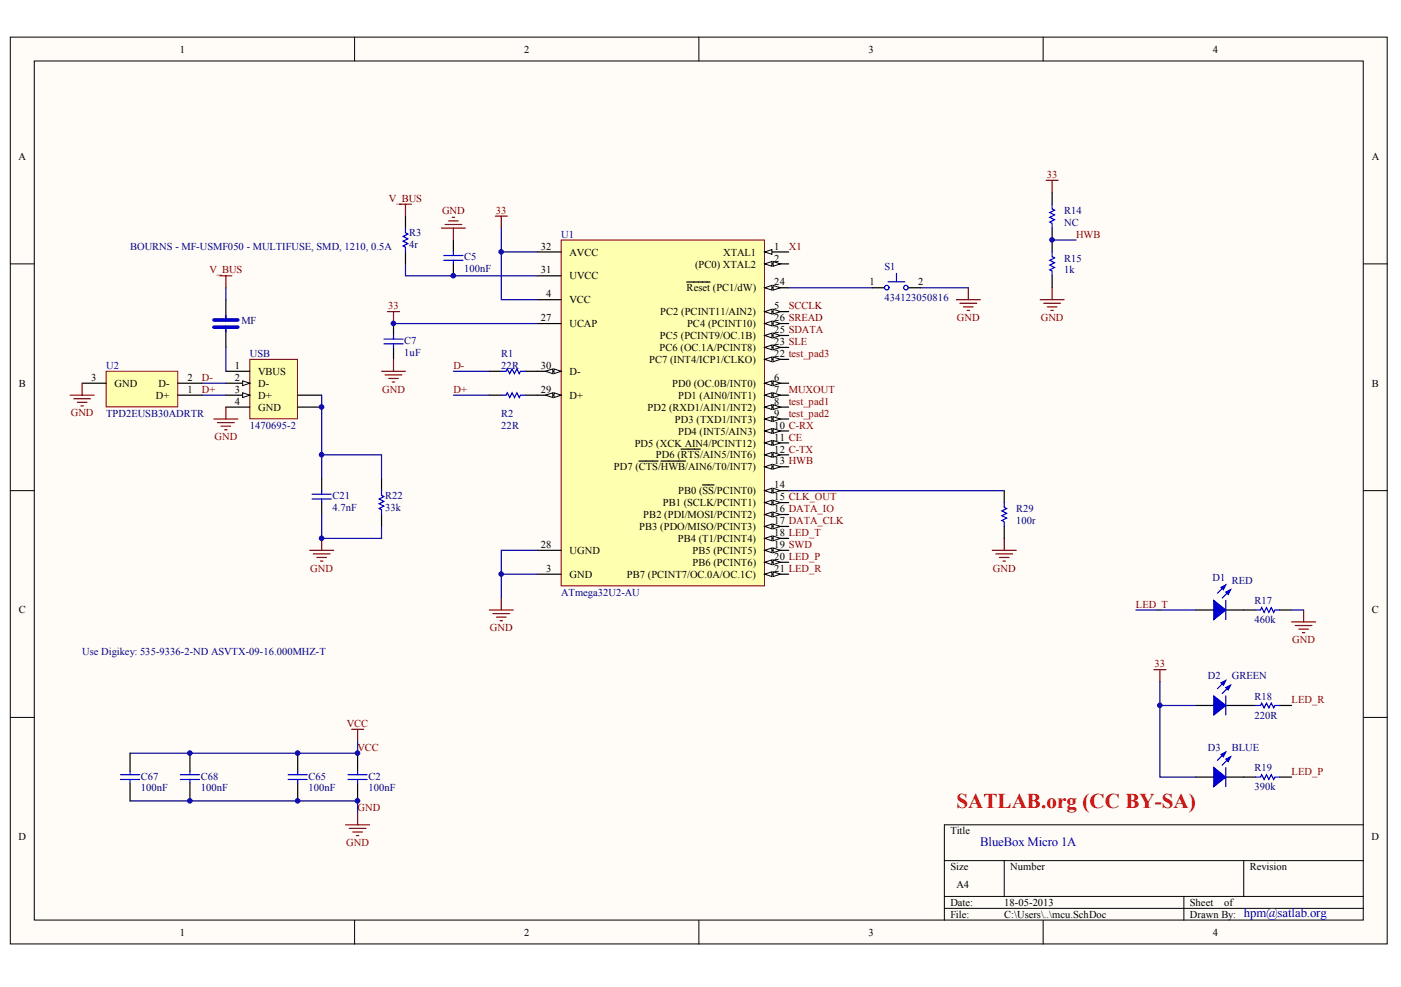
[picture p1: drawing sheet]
<svg xmlns="http://www.w3.org/2000/svg" width="287mm" height="202mm" viewBox="0 0 287 202" stroke-linecap="round" stroke-linejoin="round" font-family="sans-serif">
<defs><g id="words">
<text font-size="4.3" fill="#f00" x="195.8" y="165.4">SATLAB.org (CC BY-SA)</text>
<g font-size="2.6" fill="#0000bf">
<text x="200.7" y="173.2">BlueBox Micro 1A</text>
<text x="254.6" y="187.9">hpm@satlab.org</text>
</g>
<g font-size="2.2">
<text x="36.8" y="10.8">1</text>
<text x="107.3" y="10.8">2</text>
<text x="177.8" y="10.8">3</text>
<text x="248.3" y="10.8">4</text>
<text x="3.8" y="32.7">A</text>
<text x="280.8" y="32.7">A</text>
<text x="110.7" y="51.1">32</text>
<text x="116.6" y="52.3">AVCC</text>
<text x="148" y="52.3">XTAL1</text>
<text x="158.5" y="51.1">1</text>
<text x="158.5" y="53.6">2</text>
<text x="110.7" y="56">31</text>
<text x="116.6" y="57.2">UVCC</text>
<text x="140.6" y="59.7">Reset (PC1/dW)</text>
<text x="142.3" y="54.8">(PC0) XTAL2</text>
<text x="158.5" y="58.5">24</text>
<text x="178" y="58.5">1</text>
<text x="187.9" y="58.5">2</text>
<text x="110.7" y="65.8">27</text>
<text x="111.8" y="60.9">4</text>
<text x="116.6" y="62.1">VCC</text>
<text x="135.2" y="64.6">PC2 (PCINT11/AIN2)</text>
<text x="158.5" y="63.3">5</text>
<text x="158.5" y="65.8">26 SREAD</text>
<text x="116.6" y="67">UCAP</text>
<text x="135" y="71.9">PC6 (OC.1A/PCINT8)</text>
<text x="135.1" y="69.5">PC5 (PCINT9/OC.1B)</text>
<text x="140.6" y="67">PC4 (PCINT10)</text>
<text x="158.5" y="68.2">25 SDATA</text>
<text x="158.5" y="70.7">23 SLE</text>
<text x="48.1" y="75.6">1</text>
<text x="52.9" y="76.8">VBUS</text>
<text x="110.7" y="75.6">30</text>
<text x="116.6" y="76.8">D-</text>
<text x="132.9" y="74.3">PC7 (INT4/ICP1/CLKO)</text>
<text x="158.5" y="73.1">22 test_pad3</text>
<text x="3.9" y="79.2">B</text>
<text x="18.7" y="78">3</text>
<text x="23.4" y="79.2">GND</text>
<text x="31.9" y="81.7">D+</text>
<text x="32.4" y="79.2">D-</text>
<text x="38.4" y="80.5">1</text>
<text x="38.4" y="78">2</text>
<text x="48.1" y="78">2</text>
<text x="48.1" y="80.5">3</text>
<text x="48.1" y="82.9">4</text>
<text x="52.9" y="79.2">D-</text>
<text x="52.9" y="81.7">D+</text>
<text x="110.7" y="80.5">29</text>
<text x="116.6" y="81.7">D+</text>
<text x="137.6" y="79.2">PD0 (OC.0B/INT0)</text>
<text x="138.8" y="81.7">PD1 (AIN0/INT1)</text>
<text x="158.5" y="80.5">7</text>
<text x="158.5" y="82.9">8</text>
<text x="158.5" y="78">6</text>
<text x="280.9" y="79.2">B</text>
<text x="52.9" y="84.1">GND</text>
<text x="132.6" y="84.1">PD2 (RXD1/AIN1/INT2)</text>
<text x="138.2" y="86.6">PD3 (TXD1/INT3)</text>
<text x="138.8" y="89">PD4 (INT5/AIN3)</text>
<text x="158.5" y="87.8">10 C-RX</text>
<text x="158.5" y="85.3">9</text>
<text x="129.9" y="91.5">PD5 (XCK AIN4/PCINT12)</text>
<text x="134.3" y="93.9">PD6 (RTS/AIN5/INT6)</text>
<text x="158.5" y="90.2">11 CE</text>
<text x="158.5" y="92.7">12 C-TX</text>
<text x="158.5" y="95.1">13 HWB</text>
<text x="125.7" y="96.3">PD7 (CTS/HWB/AIN6/T0/INT7)</text>
<text x="138.8" y="101.2">PB0 (SS/PCINT0)</text>
<text x="158.5" y="100">14</text>
<text x="131.7" y="106.1">PB2 (PDI/MOSI/PCINT2)</text>
<text x="135.7" y="103.7">PB1 (SCLK/PCINT1)</text>
<text x="158.5" y="102.5">15 CLK_OUT</text>
<text x="158.5" y="104.9">16 DATA_IO</text>
<text x="158.5" y="107.3">17 DATA_CLK</text>
<text x="110.7" y="112.2">28</text>
<text x="116.6" y="113.5">UGND</text>
<text x="130.9" y="108.6">PB3 (PDO/MISO/PCINT3)</text>
<text x="138.8" y="111">PB4 (T1/PCINT4)</text>
<text x="141.7" y="113.5">PB5 (PCINT5)</text>
<text x="158.5" y="109.8">18 LED_T</text>
<text x="158.5" y="112.2">19 SWD</text>
<text x="111.8" y="117.1">3</text>
<text x="116.6" y="118.3">GND</text>
<text x="128.3" y="118.3">PB7 (PCINT7/OC.0A/OC.1C)</text>
<text x="141.7" y="115.9">PB6 (PCINT6)</text>
<text x="158.5" y="117.1">21 LED_R</text>
<text x="158.5" y="114.7">20 LED_P</text>
<text x="3.9" y="125.6">C</text>
<text x="280.9" y="125.6">C</text>
<text x="3.8" y="172.1">D</text>
<text x="194.6" y="170.8">Title</text>
<text x="280.8" y="172.1">D</text>
<text x="194.6" y="178.2">Size</text>
<text x="206.8" y="178.2">Number</text>
<text x="255.8" y="178.2">Revision</text>
<text x="194.6" y="185.5">Date:</text>
<text x="195.8" y="181.8">A4</text>
<text x="205.6" y="185.5">18-05-2013</text>
<text x="243.6" y="185.5">Sheet</text>
<text x="250.6" y="185.5">of</text>
<text x="36.8" y="191.6">1</text>
<text x="107.3" y="191.6">2</text>
<text x="177.8" y="191.6">3</text>
<text x="194.6" y="188">File:</text>
<text x="205.6" y="188">C:\Users\..\mcu.SchDoc</text>
<text x="243.6" y="188">Drawn By:</text>
<text x="248.3" y="191.6">4</text>
</g>
<g font-size="2.2" fill="#800000">
<text x="79.6" y="41.3">V_BUS</text>
<text x="214.3" y="36.5">33</text>
<text x="90.5" y="43.8">GND</text>
<text x="101.5" y="43.8">33</text>
<text x="161.5" y="51.1">X1</text>
<text x="220.3" y="48.7">HWB</text>
<text x="42.9" y="56">V_BUS</text>
<text x="79.5" y="63.3">33</text>
<text x="161.5" y="63.3">SCCLK</text>
<text x="195.9" y="65.7">GND</text>
<text x="213.1" y="65.7">GND</text>
<text x="92.8" y="75.6">D-</text>
<text x="41.3" y="80.5">D+</text>
<text x="41.3" y="78">D-</text>
<text x="78.2" y="80.4">GND</text>
<text x="92.8" y="80.5">D+</text>
<text x="161.5" y="80.5">MUXOUT</text>
<text x="161.5" y="82.9">test_pad1</text>
<text x="14.5" y="85.3">GND</text>
<text x="161.5" y="85.3">test_pad2</text>
<text x="43.9" y="90.2">GND</text>
<text x="63.5" y="117.1">GND</text>
<text x="203.3" y="117.1">GND</text>
<text x="232.6" y="124.5">LED_T</text>
<text x="100.3" y="129.3">GND</text>
<text x="264.5" y="131.7">GND</text>
<text x="236.4" y="136.7">33</text>
<text x="71" y="148.9">VCC</text>
<text x="264.4" y="144">LED_R</text>
<text x="73.2" y="153.8">VCC</text>
<text x="264.4" y="158.7">LED_P</text>
<text x="73.2" y="166">GND</text>
<text x="70.9" y="173.3">GND</text>
</g>
<g font-size="2.2" fill="#000080">
<text x="217.8" y="46.2">NC</text>
<text x="217.8" y="43.8">R14</text>
<text x="26.6" y="51.1">BOURNS - MF-USMF050 - MULTIFUSE, SMD, 1210, 0.5A</text>
<text x="83.7" y="50.9">4r</text>
<text x="83.7" y="48.4">R3</text>
<text x="95" y="53.3">C5</text>
<text x="114.9" y="48.7">U1</text>
<text x="217.8" y="53.6">R15</text>
<text x="95" y="55.8">100nF</text>
<text x="181.1" y="55.3">S1</text>
<text x="217.8" y="56">1k</text>
<text x="181.1" y="61.6">434123050816</text>
<text x="49.4" y="66.3">MF</text>
<text x="82.8" y="70.4">C7</text>
<text x="21.7" y="75.6">U2</text>
<text x="51.1" y="73.1">USB</text>
<text x="82.8" y="72.9">1uF</text>
<text x="102.6" y="75.6">22R</text>
<text x="102.6" y="73.1">R1</text>
<text x="21.7" y="85.3">TPD2EUSB30ADRTR</text>
<text x="51.1" y="87.8">1470695-2</text>
<text x="102.6" y="87.8">22R</text>
<text x="102.6" y="85.3">R2</text>
<text x="68.1" y="104.7">4.7nF</text>
<text x="68.1" y="102.2">C21</text>
<text x="78.8" y="104.7">33k</text>
<text x="78.8" y="102.2">R22</text>
<text x="208" y="107.3">100r</text>
<text x="208" y="104.9">R29</text>
<text x="248.2" y="119.1">D1 RED</text>
<text x="114.9" y="122">ATmega32U2-AU</text>
<text x="256.8" y="123.7">R17</text>
<text x="256.8" y="127.6">460k</text>
<text x="16.8" y="134.2">Use Digikey: 535-9336-2-ND ASVTX-09-16.000MHZ-T</text>
<text x="247.3" y="139.1">D2</text>
<text x="252.2" y="139.1">GREEN</text>
<text x="256.8" y="143.3">R18</text>
<text x="256.8" y="147.2">220R</text>
<text x="247.3" y="153.8">D3</text>
<text x="252.2" y="153.8">BLUE</text>
<text x="28.8" y="159.7">C67</text>
<text x="41.1" y="159.7">C68</text>
<text x="63.2" y="159.7">C65</text>
<text x="75.4" y="159.7">C2</text>
<text x="256.8" y="161.9">390k</text>
<text x="256.8" y="157.9">R19</text>
<text x="28.8" y="162.1">100nF</text>
<text x="41.1" y="162.1">100nF</text>
<text x="63.2" y="162.1">100nF</text>
<text x="75.4" y="162.1">100nF</text>
</g>
</g></defs>
<g fill="#fffcf8" stroke="#000" stroke-width=".2">
<path d="M2.1 7.6h281.9v185.7h-281.9z"/>
<path d="M7 12.5h272.1v175.9h-272.1z"/>
</g>
<g fill="none" stroke="#000" stroke-width=".2">
<path d="M72.6 7.6v4.9M143.1 7.6v4.9M213.6 7.6v4.9M2.1 54h4.9M279.1 54h4.9M2.1 100.5h4.9M279.1 100.5h4.9M2.1 146.9h4.9M279.1 146.9h4.9M193.3 176.3h85.8M205.6 176.3v7.3M254.6 176.3v7.3"/>
<path d="M279.1 168.9h-85.8v19.6M72.6 188.5v4.9M143.1 188.5v4.9M193.3 183.6h85.8M193.3 186h85.8M213.6 188.5v4.9M242.4 183.6v4.9"/>
</g>
<path d="M215.4 49.2h4.9M92.8 76h7.4M92.8 80.9h7.4M73.2 151.8v2.5h-46.6M26.6 164h46.6v2.5" fill="none" stroke="#000080" stroke-width=".25"/>
<path d="M215.4 58.9v2.5M212.9 61.4h4.9M213.7 62.1h3.4M214.4 62.8h2M215.1 63.6h.5M72 149.4h2.4M73.2 149.4v2.4M70.8 168.9h4.9M71.5 169.7h3.4M72.2 170.4h2M73 171.1h.4M73.2 166.5v2.4" fill="none" stroke="#800000" stroke-width=".25"/>
<g fill="none" stroke="#000" stroke-width=".25">
<path d="M244.8 124.9h3.7M250.9 124.9h3.7M26.6 154.3v3.6M38.9 154.3v3.6M60.9 154.3v3.6M73.2 154.3v3.6M244.8 144.5h3.7M244.8 159.2h3.7M250.9 144.5h3.7M250.9 159.2h3.7M26.6 160.4v3.6M38.9 160.4v3.6"/>
<path d="M60.9 160.4v3.6M73.2 160.4v3.6"/>
</g>
<g fill="none" stroke="#00f" stroke-width=".25">
<path d="M250.9 119.8l-1.7 1.7M250.9 123v3.9M250.9 139.4l-1.7 1.7M251.9 120.8l-1.7 1.7M24.7 158.7h3.9M24.7 159.6h3.9M26.6 157.9v.8M26.6 159.6v.8M36.9 158.7h3.9M36.9 159.6h3.9M38.9 157.9v.8M38.9 159.6v.8"/>
<path d="M59 158.7h3.9M59 159.6h3.9M60.9 157.9v.8M60.9 159.6v.8M71.2 158.7h4M71.2 159.6h4M73.2 157.9v.8M73.2 159.6v.8M250.9 142.5v3.9M250.9 157.2v3.9M250.9 154l-1.7 1.7M251.9 140.3l-1.7 1.7"/>
<path d="M251.9 155l-1.7 1.7"/>
</g>
<g fill="#00f" stroke="#00f" stroke-width=".25">
<path d="M248.5 123l2.4 1.9-2.4 2z"/>
<path d="M250.9 121.3l1-.5-.5 1z"/>
<path d="M250 120.3l.9-.5-.5 1z"/>
<path d="M248.5 142.5l2.4 2-2.4 1.9z"/>
<path d="M250.9 140.8l1-.5-.5 1z"/>
<path d="M250 139.8l.9-.4-.5 .9z"/>
<path d="M248.5 157.2l2.4 2-2.4 1.9z"/>
<path d="M250.9 155.5l1-.5-.5 1z"/>
<path d="M250 154.5l.9-.5-.5 1z"/>
</g>
<path d="M114.9 49.2h41.6v70.8h-41.6z" fill="#ffffb0" stroke="#800000" stroke-width=".2"/>
<path d="M110 56.5h4.9M156.6 51.6h4.9M110 61.4h4.9M110 112.7h4.9" fill="none" stroke="#000" stroke-width=".25"/>
<path d="M156.6 51.6l1.4-.5v1z" fill="#fffcf8" stroke="#000" stroke-width=".2"/>
<path d="M156.6 54h4.9" fill="none" stroke="#000" stroke-width=".25"/>
<g fill="#fffcf8" stroke="#000" stroke-width=".2">
<path d="M156.6 54l1.4-.4v.9z"/>
<path d="M158.3 53.6l1.4 .4-1.4 .5z"/>
</g>
<path d="M110 51.6h4.9M156.6 100.5h4.9" fill="none" stroke="#000" stroke-width=".25"/>
<g fill="#fffcf8" stroke="#000" stroke-width=".2">
<path d="M156.6 100.5l1.4-.5v1z"/>
<path d="M158.3 100l1.4 .5-1.4 .5z"/>
</g>
<path d="M143.8 99.3h2.4M110 117.6h4.9M156.6 102.9h4.9" fill="none" stroke="#000" stroke-width=".25"/>
<g fill="#fffcf8" stroke="#000" stroke-width=".2">
<path d="M156.6 102.9l1.4-.5v1z"/>
<path d="M158.3 102.4l1.4 .5-1.4 .5z"/>
</g>
<path d="M156.6 105.4h4.9" fill="none" stroke="#000" stroke-width=".25"/>
<g fill="#fffcf8" stroke="#000" stroke-width=".2">
<path d="M156.6 105.4l1.4-.5v1z"/>
<path d="M158.3 104.9l1.4 .5-1.4 .5z"/>
</g>
<path d="M156.6 107.8h4.9" fill="none" stroke="#000" stroke-width=".25"/>
<g fill="#fffcf8" stroke="#000" stroke-width=".2">
<path d="M156.6 107.8l1.4-.5v1z"/>
<path d="M158.3 107.3l1.4 .5-1.4 .5z"/>
</g>
<path d="M156.6 110.3h4.9" fill="none" stroke="#000" stroke-width=".25"/>
<g fill="#fffcf8" stroke="#000" stroke-width=".2">
<path d="M156.6 110.3l1.4-.5v1z"/>
<path d="M158.3 109.8l1.4 .5-1.4 .5z"/>
</g>
<path d="M156.6 117.6h4.9" fill="none" stroke="#000" stroke-width=".25"/>
<g fill="#fffcf8" stroke="#000" stroke-width=".2">
<path d="M156.6 117.6l1.4-.5v1z"/>
<path d="M158.3 117.1l1.4 .5-1.4 .5z"/>
</g>
<path d="M156.6 112.7h4.9" fill="none" stroke="#000" stroke-width=".25"/>
<g fill="#fffcf8" stroke="#000" stroke-width=".2">
<path d="M156.6 112.7l1.4-.5v1z"/>
<path d="M158.3 112.2l1.4 .5-1.4 .5z"/>
</g>
<path d="M156.6 115.2h4.9" fill="none" stroke="#000" stroke-width=".25"/>
<g fill="#fffcf8" stroke="#000" stroke-width=".2">
<path d="M156.6 115.2l1.4-.5v.9z"/>
<path d="M158.3 114.7l1.4 .5-1.4 .4z"/>
</g>
<path d="M156.6 63.8h4.9" fill="none" stroke="#000" stroke-width=".25"/>
<g fill="#fffcf8" stroke="#000" stroke-width=".2">
<path d="M156.6 63.8l1.4-.5v1z"/>
<path d="M158.3 63.3l1.4 .5-1.4 .5z"/>
</g>
<path d="M156.6 66.3h4.9" fill="none" stroke="#000" stroke-width=".25"/>
<g fill="#fffcf8" stroke="#000" stroke-width=".2">
<path d="M156.6 66.3l1.4-.5v1z"/>
<path d="M158.3 65.8l1.4 .5-1.4 .5z"/>
</g>
<path d="M156.6 68.7h4.9" fill="none" stroke="#000" stroke-width=".25"/>
<g fill="#fffcf8" stroke="#000" stroke-width=".2">
<path d="M156.6 68.7l1.4-.5v1z"/>
<path d="M158.3 68.2l1.4 .5-1.4 .5z"/>
</g>
<path d="M156.6 71.2h4.9" fill="none" stroke="#000" stroke-width=".25"/>
<g fill="#fffcf8" stroke="#000" stroke-width=".2">
<path d="M156.6 71.2l1.4-.5v.9z"/>
<path d="M158.3 70.7l1.4 .5-1.4 .4z"/>
</g>
<path d="M156.6 73.6h4.9" fill="none" stroke="#000" stroke-width=".25"/>
<g fill="#fffcf8" stroke="#000" stroke-width=".2">
<path d="M156.6 73.6l1.4-.5v1z"/>
<path d="M158.3 73.1l1.4 .5-1.4 .5z"/>
</g>
<path d="M156.6 80.9h4.9" fill="none" stroke="#000" stroke-width=".25"/>
<g fill="#fffcf8" stroke="#000" stroke-width=".2">
<path d="M156.6 80.9l1.4-.5v1z"/>
<path d="M158.3 80.4l1.4 .5-1.4 .5z"/>
</g>
<path d="M156.6 83.4h4.9" fill="none" stroke="#000" stroke-width=".25"/>
<g fill="#fffcf8" stroke="#000" stroke-width=".2">
<path d="M156.6 83.4l1.4-.5v1z"/>
<path d="M158.3 82.9l1.4 .5-1.4 .5z"/>
</g>
<path d="M156.6 88.3h4.9" fill="none" stroke="#000" stroke-width=".25"/>
<g fill="#fffcf8" stroke="#000" stroke-width=".2">
<path d="M156.6 88.3l1.4-.5v1z"/>
<path d="M158.3 87.8l1.4 .5-1.4 .5z"/>
</g>
<path d="M156.6 90.7h4.9" fill="none" stroke="#000" stroke-width=".25"/>
<g fill="#fffcf8" stroke="#000" stroke-width=".2">
<path d="M156.6 90.7l1.4-.5v1z"/>
<path d="M158.3 90.2l1.4 .5-1.4 .5z"/>
</g>
<path d="M156.6 93.2h4.9" fill="none" stroke="#000" stroke-width=".25"/>
<g fill="#fffcf8" stroke="#000" stroke-width=".2">
<path d="M156.6 93.2l1.4-.5v.9z"/>
<path d="M158.3 92.7l1.4 .5-1.4 .4z"/>
</g>
<path d="M139.4 92h3.9M156.6 95.6h4.9" fill="none" stroke="#000" stroke-width=".25"/>
<g fill="#fffcf8" stroke="#000" stroke-width=".2">
<path d="M156.6 95.6l1.4-.5v1z"/>
<path d="M158.3 95.1l1.4 .5-1.4 .5z"/>
</g>
<path d="M156.6 58.9h4.9M130.8 94.4h3.9M135.3 94.4h5.1" fill="none" stroke="#000" stroke-width=".25"/>
<g fill="#fffcf8" stroke="#000" stroke-width=".2">
<path d="M156.6 58.9l1.4-.5v1z"/>
<path d="M158.3 58.4l1.4 .5-1.4 .5z"/>
</g>
<path d="M140.6 57.8h4.8M110 66.3h4.9M110 76h4.9" fill="none" stroke="#000" stroke-width=".25"/>
<g fill="#fffcf8" stroke="#000" stroke-width=".2">
<path d="M113.4 75.6l1.5 .4-1.5 .5z"/>
<path d="M111.7 76l1.5-.4v.9z"/>
</g>
<path d="M110 80.9h4.9" fill="none" stroke="#000" stroke-width=".25"/>
<g fill="#fffcf8" stroke="#000" stroke-width=".2">
<path d="M113.4 80.4l1.5 .5-1.5 .5z"/>
<path d="M111.7 80.9l1.5-.5v1z"/>
</g>
<path d="M156.6 78.5h4.9" fill="none" stroke="#000" stroke-width=".25"/>
<g fill="#fffcf8" stroke="#000" stroke-width=".2">
<path d="M156.6 78.5l1.4-.5v1z"/>
<path d="M158.3 78l1.4 .5-1.4 .5z"/>
</g>
<path d="M156.6 85.8h4.9" fill="none" stroke="#000" stroke-width=".25"/>
<g fill="#fffcf8" stroke="#000" stroke-width=".2">
<path d="M156.6 85.8l1.4-.5v1z"/>
<path d="M158.3 85.3l1.4 .5-1.4 .5z"/>
</g>
<path d="M198.2 58.9v2.5M195.8 61.4h4.9M196.5 62.1h3.4M197.2 62.8h2M198 63.6h.5" fill="none" stroke="#800000" stroke-width=".25"/>
<path d="M161.5 58.9h17.1" fill="none" stroke="#000080" stroke-width=".25"/>
<path d="M80.6 66.3v2.4M80.6 71.2v2.4" fill="none" stroke="#000" stroke-width=".25"/>
<path d="M78.6 70.4h3.9M78.6 69.4h3.9M80.6 68.7v.7M80.6 70.4v.8" fill="none" stroke="#00f" stroke-width=".25"/>
<path d="M51.1 73.6h9.8v12.2h-9.8z" fill="#ffffb0" stroke="#800000" stroke-width=".2"/>
<path d="M46.2 76h4.9M46.2 78.5h4.9" fill="none" stroke="#000" stroke-width=".25"/>
<path d="M49.7 78l1.4 .5-1.4 .5z" fill="#fffcf8" stroke="#000" stroke-width=".2"/>
<path d="M46.2 80.9h4.9" fill="none" stroke="#000" stroke-width=".25"/>
<path d="M49.7 80.4l1.4 .5-1.4 .5z" fill="#fffcf8" stroke="#000" stroke-width=".2"/>
<path d="M92.8 49.2v2.4M92.8 54v2.5M178.6 58.9h2.5M186 58.9h2.4M46.2 61.4v3.6M46.2 67.5v3.7M46.2 83.4h4.9M60.9 83.4h4.9M60.9 80.9h4.9" fill="none" stroke="#000" stroke-width=".25"/>
<g fill="none" stroke="#800000" stroke-width=".25">
<path d="M45 56.5h2.5M46.2 56.5v2.4M81.8 41.8h2.4M83 41.8v2.5M90.4 46.7h4.9M91.1 46h3.4M91.8 45.2h2M92.6 44.5h.5M92.8 46.7v2.5M101.4 44.3h2.4M102.6 44.3v2.4M78.1 76h4.9"/>
<path d="M78.8 76.8h3.5M79.3 63.8h2.5M79.6 77.5h1.9M80.3 78.2h.5M80.6 63.8v2.5M80.6 73.6v2.4M43.8 85.8h4.9M44.5 86.6h3.5M45.3 87.3h1.9M46 88h.5M46.2 83.4v2.4M63.4 112.7h4.9"/>
<path d="M64.1 113.4h3.5M64.9 114.2h1.9M65.6 114.9h.5M65.8 110.3v2.4M203.1 112.7h4.9M203.9 113.4h3.4M204.6 114.2h2M205.3 114.9h.5M205.6 110.3v2.4M100.2 124.9h4.9M100.9 125.7h3.4M101.6 126.4h2"/>
<path d="M102.4 127.1h.5M102.6 122.5v2.4M264.4 127.4h4.9M265.2 128.1h3.4M265.9 128.8h2M266.6 129.6h.5M266.9 124.9v2.5"/>
</g>
<g fill="none" stroke="#000080" stroke-width=".25">
<path d="M46.2 58.9v2.5M83 54v2.5h27M102.6 46.7v4.9h7.4M102.6 51.6v9.8h7.4M188.4 58.9h9.8M41.3 78.5h4.9M46.2 71.2v4.8M80.6 66.3h29.4M41.3 80.9h4.9M65.8 80.9v17.1M102.6 117.6h7.4M110 112.7h-7.4v9.8"/>
<path d="M161.5 100.5h44.1M232.6 124.9h12.2"/>
</g>
<path d="M43.8 67h4.9M43.8 65.5h4.9" fill="none" stroke="#00f" stroke-width=".74"/>
<g fill="none" stroke="#00f" stroke-width=".25">
<path d="M90.9 53.3h3.9M90.9 52.3h3.9M92.8 51.6v.7M92.8 53.3v.7M181.8 57.7h3.4M183.5 56v1.7M46.2 64.6v1.2M46.2 66.8v1.2"/>
<circle cx="181.5" cy="58.9" r=".47"/>
<circle cx="185.5" cy="58.9" r=".47"/>
</g>
<path d="M21.7 76h14.7v7.3h-14.7z" fill="#ffffb0" stroke="#800000" stroke-width=".2"/>
<g fill="none" stroke="#000" stroke-width=".25">
<path d="M215.4 39.4v2.4M83 44.3v2.4M83 51.6v2.4M215.4 46.7v4.9M215.4 56.5v2.4M16.8 78.5h4.9M36.4 78.5h4.9M100.2 76h2.4M107.5 76h2.5M36.4 80.9h4.9M65.8 98v2.5M78.1 98v2.5"/>
<path d="M100.2 80.9h2.4M107.5 80.9h2.5M65.8 102.9v2.5M78.1 105.4v2.4M205.6 100.5v2.4M205.6 107.8v2.5M254.6 124.9h2.5M262 124.9h2.4M254.6 144.5h2.5M254.6 159.2h2.5M262 144.5h2.4M262 159.2h2.4"/>
</g>
<path d="M214.2 36.9h2.4M215.4 36.9v2.5M16.8 78.5v2.4M14.4 80.9h4.9M15.1 81.7h3.4M15.8 82.4h2M16.6 83.1h.5M236.2 137.2h2.5M237.5 137.2v2.4" fill="none" stroke="#800000" stroke-width=".25"/>
<g fill="none" stroke="#00f" stroke-width=".25">
<path d="M83 46.7v1l.5 .2-1 .5 1 .5-1 .5 1 .5-1 .5 .5 .2v1M215.4 51.6v1l.5 .2-1 .5 1 .5-1 .5 1 .5-1 .5 .5 .2v1M215.4 41.8v1l.5 .2-1 .5 1 .5-1 .5 1 .5-1 .5 .5 .2v1M102.6 76h1l.2-.4 .5 .9 .5-.9 .5 .9 .5-.9 .5 .9 .2-.5h1M102.6 80.9h1l.2-.5 .5 1 .5-1 .5 1 .5-1 .5 1 .2-.5h1M63.9 102.2h3.9M63.9 101.2h3.9M65.8 100.5v.7M65.8 102.2v.7M78.1 100.5v1l.5 .2-1 .5 1 .5-1 .5 1 .5-1 .5 .5 .2v1M205.6 102.9v1l.5 .3-1 .4 1 .5-1 .5 1 .5-1 .5 .5 .2v1M257.1 124.9h.9l.3-.5 .5 1 .5-1 .5 1 .5-1 .4 1 .3-.5h1"/>
<path d="M257.1 144.5h.9l.3-.5 .5 1 .5-1 .5 1 .5-1 .4 1 .3-.5h1M257.1 159.2h.9l.3-.5 .5 .9 .5-.9 .5 .9 .5-.9 .4 .9 .3-.4h1"/>
</g>
<path d="M65.8 93.2h12.3v4.8M65.8 105.4v4.9h12.3v-2.5M237.5 139.6v19.6h7.3M264.4 124.9h2.5M237.5 144.5h7.3" fill="none" stroke="#000080" stroke-width=".25"/>
<g fill="#000080" stroke="#000080" stroke-width=".2">
<circle cx="38.9" cy="164" r=".47"/>
<circle cx="38.9" cy="154.2" r=".47"/>
<circle cx="60.9" cy="164" r=".47"/>
<circle cx="60.9" cy="154.2" r=".47"/>
<circle cx="65.8" cy="110.2" r=".47"/>
<circle cx="65.8" cy="93.1" r=".47"/>
<circle cx="65.8" cy="83.4" r=".47"/>
<circle cx="73.2" cy="164" r=".47"/>
<circle cx="73.2" cy="154.2" r=".47"/>
<circle cx="80.5" cy="66.2" r=".47"/>
<circle cx="92.8" cy="56.5" r=".47"/>
<circle cx="102.6" cy="117.6" r=".47"/>
<circle cx="102.6" cy="51.6" r=".47"/>
<circle cx="215.4" cy="49.1" r=".47"/>
<circle cx="237.4" cy="144.5" r=".47"/>
</g>
<use href="#words"/>
</svg>
